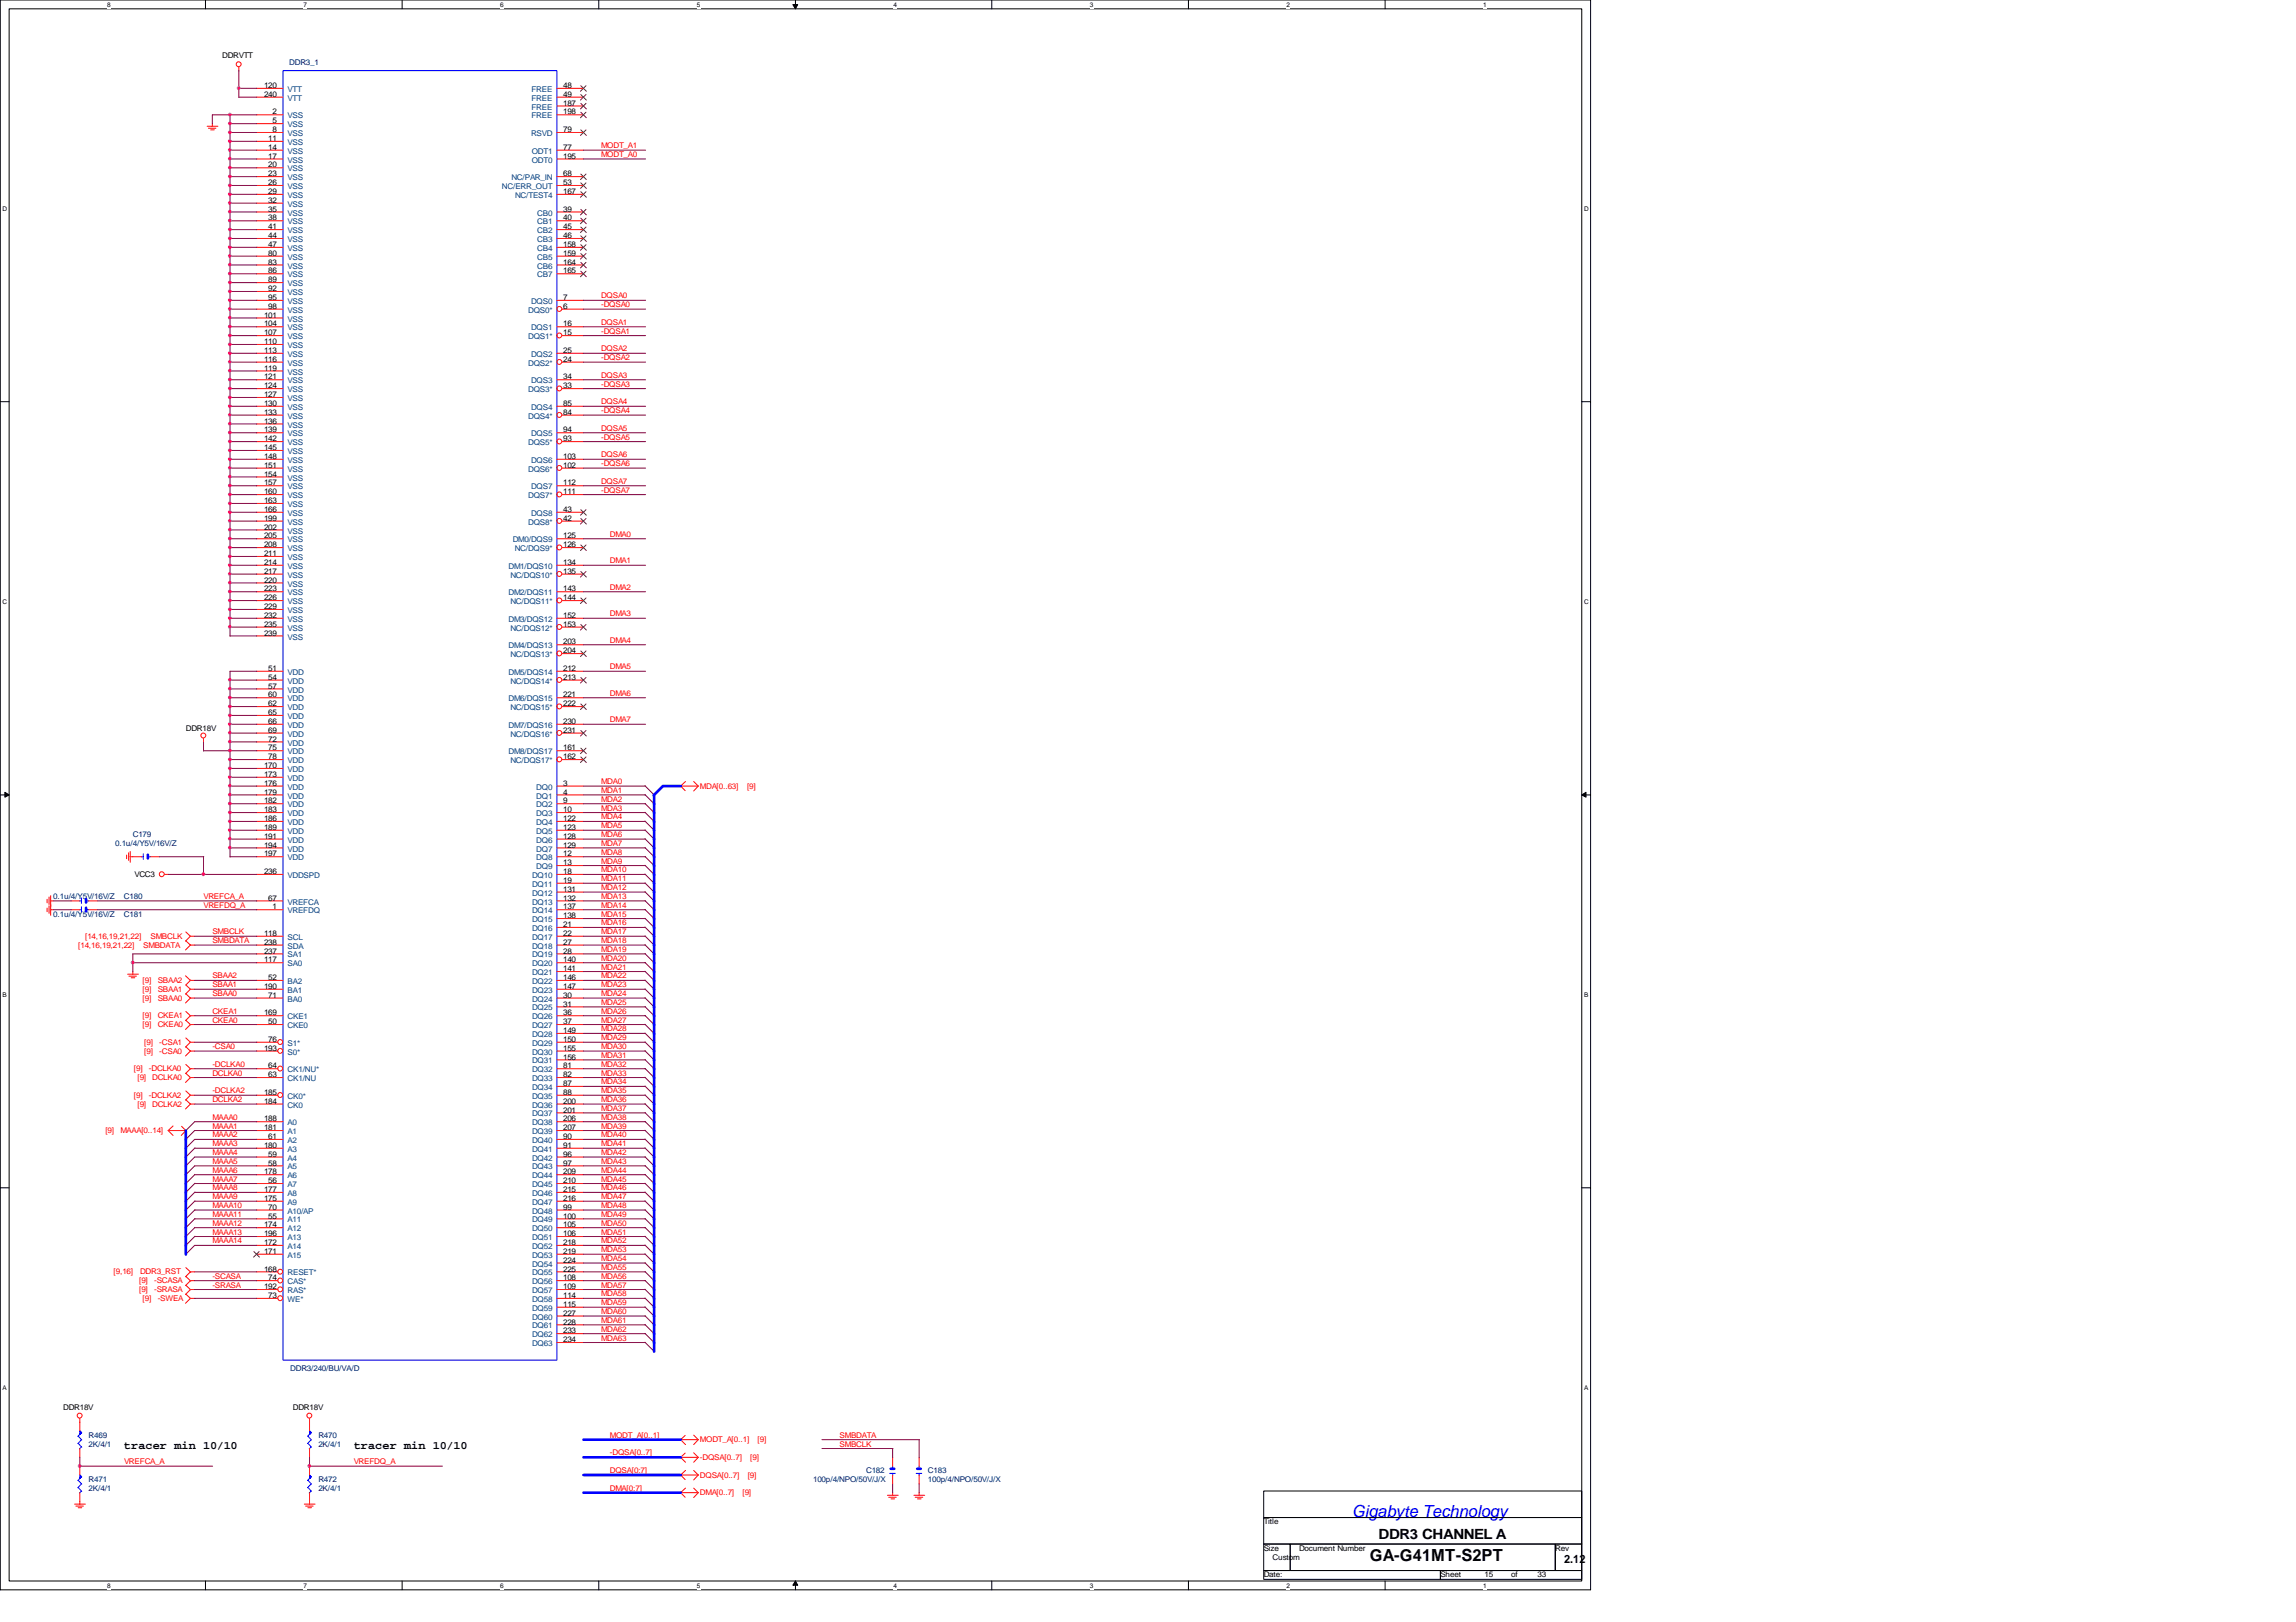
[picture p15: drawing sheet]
<svg xmlns="http://www.w3.org/2000/svg" width="297mm" height="210mm" viewBox="0 0 297 210" stroke-linecap="round" stroke-linejoin="round" font-family="sans-serif">
<defs><g id="words">
<text font-size="2.2" fill="#00f" x="174.9" y="196.3">Gigabyte Technology</text>
<text font-size="2.2" x="177.2" y="202.1">GA-G41MT-S2PT</text>
<text font-size="1.8" x="178.3" y="199.2">DDR3 CHANNEL A</text>
<g font-size="1.5">
<text x="16" y="187.5">tracer min 10/10</text>
<text x="45.8" y="187.5">tracer min 10/10</text>
<text x="202.4" y="202.3">2.12</text>
</g>
<g font-size="1">
<text x="28.7" y="7.5">DDRVTT</text>
<text x="34.2" y="11.4">120</text>
<text x="72.9" y="11.4">48</text>
<text x="34.2" y="12.5">240</text>
<text x="35.3" y="14.8">2</text>
<text x="35.3" y="16">5</text>
<text x="35.3" y="17.1">8</text>
<text x="72.9" y="14.8">198</text>
<text x="72.9" y="13.7">187</text>
<text x="72.9" y="12.5">49</text>
<text x="72.9" y="17.1">79</text>
<text x="34.7" y="18.2">11</text>
<text x="34.7" y="19.4">14</text>
<text x="34.7" y="20.5">17</text>
<text x="34.7" y="21.7">20</text>
<text x="34.7" y="22.8">23</text>
<text x="34.7" y="24">26</text>
<text x="72.9" y="20.5">195</text>
<text x="72.9" y="19.4">77</text>
<text x="72.9" y="22.8">68</text>
<text x="72.9" y="24">53</text>
<text x="34.7" y="25.1">29</text>
<text x="34.7" y="26.2">32</text>
<text x="34.7" y="27.4">35</text>
<text x="34.7" y="28.5">38</text>
<text x="34.7" y="29.7">41</text>
<text x="72.9" y="25.1">167</text>
<text x="72.9" y="27.4">39</text>
<text x="72.9" y="28.5">40</text>
<text x="72.9" y="29.7">45</text>
<text x="34.7" y="30.8">44</text>
<text x="34.7" y="32">47</text>
<text x="34.7" y="33.1">80</text>
<text x="34.7" y="34.2">83</text>
<text x="34.7" y="35.4">86</text>
<text x="72.9" y="30.8">46</text>
<text x="72.9" y="32">158</text>
<text x="72.9" y="33.1">159</text>
<text x="72.9" y="34.2">164</text>
<text x="72.9" y="35.4">165</text>
<text x="34.2" y="41.1">101</text>
<text x="34.7" y="36.5">89</text>
<text x="34.7" y="37.7">92</text>
<text x="34.7" y="38.8">95</text>
<text x="34.7" y="40">98</text>
<text x="72.9" y="38.8">7</text>
<text x="72.9" y="40">6</text>
<text x="34.2" y="42.2">104</text>
<text x="34.2" y="48">119</text>
<text x="34.2" y="46.8">116</text>
<text x="34.2" y="45.7">113</text>
<text x="34.2" y="44.5">110</text>
<text x="34.2" y="43.4">107</text>
<text x="72.9" y="42.2">16</text>
<text x="72.9" y="45.7">25</text>
<text x="72.9" y="43.4">15</text>
<text x="72.9" y="46.8">24</text>
<text x="34.2" y="51.4">127</text>
<text x="34.2" y="50.2">124</text>
<text x="34.2" y="49.1">121</text>
<text x="34.2" y="52.5">130</text>
<text x="34.2" y="53.7">133</text>
<text x="72.9" y="49.1">34</text>
<text x="72.9" y="52.5">85</text>
<text x="72.9" y="50.2">33</text>
<text x="72.9" y="53.7">84</text>
<text x="34.2" y="54.8">136</text>
<text x="34.2" y="56">139</text>
<text x="34.2" y="57.1">142</text>
<text x="34.2" y="58.3">145</text>
<text x="34.2" y="59.4">148</text>
<text x="72.9" y="56">94</text>
<text x="72.9" y="59.4">103</text>
<text x="72.9" y="57.1">93</text>
<text x="34.2" y="60.5">151</text>
<text x="34.2" y="61.7">154</text>
<text x="34.2" y="62.8">157</text>
<text x="34.2" y="64">160</text>
<text x="34.2" y="65.1">163</text>
<text x="72.9" y="62.8">112</text>
<text x="72.9" y="60.5">102</text>
<text x="72.9" y="64">111</text>
<text x="34.2" y="66.3">166</text>
<text x="34.2" y="67.4">199</text>
<text x="34.2" y="68.5">202</text>
<text x="34.2" y="69.7">205</text>
<text x="34.2" y="72">211</text>
<text x="34.2" y="70.8">208</text>
<text x="72.9" y="66.3">43</text>
<text x="72.9" y="67.4">42</text>
<text x="72.9" y="69.7">125</text>
<text x="72.9" y="70.8">126</text>
<text x="34.2" y="73.1">214</text>
<text x="34.2" y="74.3">217</text>
<text x="34.2" y="75.4">220</text>
<text x="34.2" y="76.5">223</text>
<text x="34.2" y="77.7">226</text>
<text x="72.9" y="73.1">134</text>
<text x="72.9" y="76.5">143</text>
<text x="72.9" y="74.3">135</text>
<text x="72.9" y="77.7">144</text>
<text x="34.2" y="78.8">229</text>
<text x="34.2" y="80">232</text>
<text x="34.2" y="81.1">235</text>
<text x="34.2" y="82.3">239</text>
<text x="72.9" y="80">152</text>
<text x="72.9" y="83.4">203</text>
<text x="72.9" y="81.1">153</text>
<text x="34.7" y="86.8">51</text>
<text x="34.7" y="88">54</text>
<text x="34.7" y="89.1">57</text>
<text x="72.9" y="86.8">212</text>
<text x="72.9" y="84.5">204</text>
<text x="72.9" y="88">213</text>
<text x="24" y="94.6">DDR18V</text>
<text x="34.7" y="90.3">60</text>
<text x="34.7" y="91.4">62</text>
<text x="34.7" y="92.5">65</text>
<text x="34.7" y="93.7">66</text>
<text x="34.7" y="94.8">69</text>
<text x="34.7" y="96">72</text>
<text x="72.9" y="90.3">221</text>
<text x="72.9" y="93.7">230</text>
<text x="72.9" y="91.4">222</text>
<text x="72.9" y="94.8">231</text>
<text x="34.2" y="99.4">170</text>
<text x="34.2" y="100.5">173</text>
<text x="34.2" y="101.7">176</text>
<text x="34.7" y="97.1">75</text>
<text x="34.7" y="98.3">78</text>
<text x="72.9" y="97.1">161</text>
<text x="72.9" y="98.3">162</text>
<text x="72.9" y="101.7">3</text>
<text x="34.2" y="102.8">179</text>
<text x="34.2" y="104">182</text>
<text x="34.2" y="105.1">183</text>
<text x="34.2" y="106.3">186</text>
<text x="34.2" y="107.4">189</text>
<text x="72.9" y="102.8">4</text>
<text x="72.9" y="104">9</text>
<text x="72.9" y="105.1">10</text>
<text x="72.9" y="106.3">122</text>
<text x="72.9" y="107.4">123</text>
<text x="17.4" y="113.5">VCC3</text>
<text x="34.2" y="108.5">191</text>
<text x="34.2" y="109.7">194</text>
<text x="34.2" y="110.8">197</text>
<text x="34.2" y="113.1">236</text>
<text x="72.9" y="108.5">128</text>
<text x="72.9" y="109.7">129</text>
<text x="72.9" y="110.8">12</text>
<text x="72.9" y="112">13</text>
<text x="72.9" y="113.1">18</text>
<text x="34.7" y="116.5">67</text>
<text x="35.3" y="117.7">1</text>
<text x="72.9" y="114.3">19</text>
<text x="72.9" y="115.4">131</text>
<text x="72.9" y="116.5">132</text>
<text x="72.9" y="117.7">137</text>
<text x="72.9" y="118.8">138</text>
<text x="72.9" y="120">21</text>
<text x="34.2" y="121.1">118</text>
<text x="34.2" y="122.3">238</text>
<text x="34.2" y="123.4">237</text>
<text x="34.2" y="124.5">117</text>
<text x="72.9" y="121.1">22</text>
<text x="72.9" y="122.3">27</text>
<text x="72.9" y="123.4">28</text>
<text x="72.9" y="124.5">140</text>
<text x="72.9" y="125.7">141</text>
<text x="34.2" y="128">190</text>
<text x="34.2" y="131.4">169</text>
<text x="34.7" y="126.8">52</text>
<text x="34.7" y="129.1">71</text>
<text x="72.9" y="126.8">146</text>
<text x="72.9" y="128">147</text>
<text x="72.9" y="129.1">30</text>
<text x="72.9" y="130.3">31</text>
<text x="72.9" y="131.4">36</text>
<text x="34.2" y="136">193</text>
<text x="34.7" y="132.5">50</text>
<text x="34.7" y="134.8">76</text>
<text x="72.9" y="132.5">37</text>
<text x="72.9" y="133.7">149</text>
<text x="72.9" y="134.8">150</text>
<text x="72.9" y="136">155</text>
<text x="72.9" y="137.1">156</text>
<text x="34.2" y="142.8">184</text>
<text x="34.2" y="141.7">185</text>
<text x="34.7" y="139.4">63</text>
<text x="34.7" y="138.3">64</text>
<text x="72.9" y="138.3">81</text>
<text x="72.9" y="139.4">82</text>
<text x="72.9" y="140.5">87</text>
<text x="72.9" y="141.7">88</text>
<text x="72.9" y="142.8">200</text>
<text x="72.9" y="144">201</text>
<text x="34.2" y="145.1">188</text>
<text x="34.2" y="146.3">181</text>
<text x="34.2" y="148.5">180</text>
<text x="34.7" y="147.4">61</text>
<text x="34.7" y="149.7">59</text>
<text x="72.9" y="145.1">206</text>
<text x="72.9" y="146.3">207</text>
<text x="72.9" y="147.4">90</text>
<text x="72.9" y="148.5">91</text>
<text x="72.9" y="149.7">96</text>
<text x="34.2" y="152">178</text>
<text x="34.2" y="154.3">177</text>
<text x="34.2" y="155.4">175</text>
<text x="34.7" y="150.8">58</text>
<text x="34.7" y="153.1">56</text>
<text x="72.9" y="150.8">97</text>
<text x="72.9" y="152">209</text>
<text x="72.9" y="153.1">210</text>
<text x="72.9" y="154.3">215</text>
<text x="72.9" y="155.4">216</text>
<text x="34.2" y="158.8">174</text>
<text x="34.2" y="160">196</text>
<text x="34.2" y="161.1">172</text>
<text x="34.7" y="156.5">70</text>
<text x="34.7" y="157.7">55</text>
<text x="72.9" y="156.5">99</text>
<text x="72.9" y="157.7">100</text>
<text x="72.9" y="158.8">105</text>
<text x="72.9" y="160">106</text>
<text x="72.9" y="161.1">218</text>
<text x="34.2" y="162.3">171</text>
<text x="34.2" y="164.5">168</text>
<text x="34.2" y="166.8">192</text>
<text x="34.7" y="165.7">74</text>
<text x="34.7" y="168">73</text>
<text x="72.9" y="162.3">219</text>
<text x="72.9" y="163.4">224</text>
<text x="72.9" y="164.5">225</text>
<text x="72.9" y="165.7">108</text>
<text x="72.9" y="166.8">109</text>
<text x="72.9" y="168">114</text>
<text x="72.9" y="169.1">115</text>
<text x="72.9" y="170.3">227</text>
<text x="72.9" y="171.4">228</text>
<text x="72.9" y="172.6">233</text>
<text x="72.9" y="173.7">234</text>
<text x="8.2" y="182.4">DDR18V</text>
<text x="37.9" y="182.4">DDR18V</text>
<text x="163.5" y="197.3">Title</text>
<text x="163.5" y="200.7">Size</text>
<text x="164.6" y="201.8">Custom</text>
<text x="168.1" y="200.7">Document Number</text>
<text x="201.2" y="200.7">Rev</text>
<text x="163.5" y="204.1">Date:</text>
<text x="186.3" y="204.1">Sheet</text>
<text x="192.1" y="204.1">15</text>
<text x="195.5" y="204.1">of</text>
<text x="198.9" y="204.1">33</text>
</g>
<g font-size="1" fill="#004080">
<text x="37.2" y="11.9">VTT</text>
<text x="68.7" y="11.9">FREE</text>
<text x="37.2" y="13">VTT</text>
<text x="37.2" y="15.3">VSS</text>
<text x="37.2" y="16.5">VSS</text>
<text x="37.2" y="17.6">VSS</text>
<text x="68.7" y="17.6">RSVD</text>
<text x="68.7" y="15.3">FREE</text>
<text x="68.7" y="14.2">FREE</text>
<text x="68.7" y="13">FREE</text>
<text x="37.2" y="18.8">VSS</text>
<text x="37.2" y="19.9">VSS</text>
<text x="37.2" y="21">VSS</text>
<text x="37.2" y="22.2">VSS</text>
<text x="37.2" y="23.3">VSS</text>
<text x="66.2" y="23.3">NC/PAR_IN</text>
<text x="68.8" y="21">ODT0</text>
<text x="68.8" y="19.9">ODT1</text>
<text x="37.2" y="24.5">VSS</text>
<text x="37.2" y="25.6">VSS</text>
<text x="37.2" y="26.8">VSS</text>
<text x="37.2" y="27.9">VSS</text>
<text x="37.2" y="29">VSS</text>
<text x="64.9" y="24.5">NC/ERR_OUT</text>
<text x="66.6" y="25.6">NC/TEST4</text>
<text x="69.5" y="27.9">CB0</text>
<text x="69.5" y="29">CB1</text>
<text x="37.2" y="30.2">VSS</text>
<text x="37.2" y="31.3">VSS</text>
<text x="37.2" y="32.5">VSS</text>
<text x="37.2" y="33.6">VSS</text>
<text x="37.2" y="34.8">VSS</text>
<text x="37.2" y="35.9">VSS</text>
<text x="69.5" y="30.2">CB2</text>
<text x="69.5" y="31.3">CB3</text>
<text x="69.5" y="32.5">CB4</text>
<text x="69.5" y="33.6">CB5</text>
<text x="69.5" y="34.8">CB6</text>
<text x="69.5" y="35.9">CB7</text>
<text x="37.2" y="37">VSS</text>
<text x="37.2" y="38.2">VSS</text>
<text x="37.2" y="39.3">VSS</text>
<text x="37.2" y="40.5">VSS</text>
<text x="37.2" y="41.6">VSS</text>
<text x="68.3" y="40.5">DQS0*</text>
<text x="68.7" y="39.3">DQS0</text>
<text x="37.2" y="42.8">VSS</text>
<text x="37.2" y="47.3">VSS</text>
<text x="37.2" y="46.2">VSS</text>
<text x="37.2" y="45">VSS</text>
<text x="37.2" y="43.9">VSS</text>
<text x="68.3" y="43.9">DQS1*</text>
<text x="68.3" y="47.3">DQS2*</text>
<text x="68.7" y="42.8">DQS1</text>
<text x="68.7" y="46.2">DQS2</text>
<text x="37.2" y="51.9">VSS</text>
<text x="37.2" y="50.8">VSS</text>
<text x="37.2" y="49.6">VSS</text>
<text x="37.2" y="48.5">VSS</text>
<text x="37.2" y="53">VSS</text>
<text x="68.3" y="50.8">DQS3*</text>
<text x="68.7" y="49.6">DQS3</text>
<text x="68.7" y="53">DQS4</text>
<text x="37.2" y="54.2">VSS</text>
<text x="37.2" y="55.3">VSS</text>
<text x="37.2" y="56.5">VSS</text>
<text x="37.2" y="57.6">VSS</text>
<text x="37.2" y="58.8">VSS</text>
<text x="37.2" y="59.9">VSS</text>
<text x="68.3" y="54.2">DQS4*</text>
<text x="68.3" y="57.6">DQS5*</text>
<text x="68.7" y="56.5">DQS5</text>
<text x="68.7" y="59.9">DQS6</text>
<text x="37.2" y="61">VSS</text>
<text x="37.2" y="62.2">VSS</text>
<text x="37.2" y="63.3">VSS</text>
<text x="37.2" y="64.5">VSS</text>
<text x="37.2" y="65.6">VSS</text>
<text x="68.3" y="61">DQS6*</text>
<text x="68.3" y="64.5">DQS7*</text>
<text x="68.7" y="63.3">DQS7</text>
<text x="37.2" y="66.8">VSS</text>
<text x="37.2" y="67.9">VSS</text>
<text x="37.2" y="69">VSS</text>
<text x="37.2" y="70.2">VSS</text>
<text x="37.2" y="71.3">VSS</text>
<text x="66.3" y="70.2">DM0/DQS9</text>
<text x="66.6" y="71.3">NC/DQS9*</text>
<text x="68.3" y="67.9">DQS8*</text>
<text x="68.7" y="66.8">DQS8</text>
<text x="37.2" y="72.5">VSS</text>
<text x="37.2" y="73.6">VSS</text>
<text x="37.2" y="74.8">VSS</text>
<text x="37.2" y="75.9">VSS</text>
<text x="37.2" y="77">VSS</text>
<text x="65.8" y="73.6">DM1/DQS10</text>
<text x="65.8" y="77">DM2/DQS11</text>
<text x="66" y="74.8">NC/DQS10*</text>
<text x="37.2" y="78.2">VSS</text>
<text x="37.2" y="79.3">VSS</text>
<text x="37.2" y="80.5">VSS</text>
<text x="37.2" y="81.6">VSS</text>
<text x="37.2" y="82.8">VSS</text>
<text x="65.8" y="80.5">DM3/DQS12</text>
<text x="65.8" y="83.9">DM4/DQS13</text>
<text x="66" y="78.2">NC/DQS11*</text>
<text x="66" y="81.6">NC/DQS12*</text>
<text x="37.2" y="87.3">VDD</text>
<text x="37.2" y="88.5">VDD</text>
<text x="37.2" y="89.6">VDD</text>
<text x="65.8" y="87.3">DM5/DQS14</text>
<text x="66" y="85">NC/DQS13*</text>
<text x="66" y="88.5">NC/DQS14*</text>
<text x="37.2" y="90.8">VDD</text>
<text x="37.2" y="91.9">VDD</text>
<text x="37.2" y="93">VDD</text>
<text x="37.2" y="94.2">VDD</text>
<text x="37.2" y="95.3">VDD</text>
<text x="65.8" y="90.8">DM6/DQS15</text>
<text x="65.8" y="94.2">DM7/DQS16</text>
<text x="66" y="91.9">NC/DQS15*</text>
<text x="66" y="95.3">NC/DQS16*</text>
<text x="37.2" y="96.5">VDD</text>
<text x="37.2" y="97.6">VDD</text>
<text x="37.2" y="98.8">VDD</text>
<text x="37.2" y="99.9">VDD</text>
<text x="37.2" y="101">VDD</text>
<text x="65.8" y="97.6">DM8/DQS17</text>
<text x="66" y="98.8">NC/DQS17*</text>
<text x="37.2" y="102.2">VDD</text>
<text x="37.2" y="103.3">VDD</text>
<text x="37.2" y="104.5">VDD</text>
<text x="37.2" y="105.6">VDD</text>
<text x="37.2" y="106.8">VDD</text>
<text x="37.2" y="107.9">VDD</text>
<text x="69.4" y="102.2">DQ0</text>
<text x="69.4" y="103.3">DQ1</text>
<text x="69.4" y="104.5">DQ2</text>
<text x="69.4" y="105.6">DQ3</text>
<text x="69.4" y="106.8">DQ4</text>
<text x="69.4" y="107.9">DQ5</text>
<text x="37.2" y="109.1">VDD</text>
<text x="37.2" y="110.2">VDD</text>
<text x="37.2" y="111.3">VDD</text>
<text x="37.2" y="113.6">VDDSPD</text>
<text x="68.8" y="113.6">DQ10</text>
<text x="69.4" y="109.1">DQ6</text>
<text x="69.4" y="110.2">DQ7</text>
<text x="69.4" y="111.3">DQ8</text>
<text x="69.4" y="112.5">DQ9</text>
<text x="37.2" y="118.2">VREFDQ</text>
<text x="37.2" y="117.1">VREFCA</text>
<text x="68.8" y="114.8">DQ11</text>
<text x="68.8" y="115.9">DQ12</text>
<text x="68.8" y="117.1">DQ13</text>
<text x="68.8" y="118.2">DQ14</text>
<text x="68.8" y="119.3">DQ15</text>
<text x="37.2" y="121.6">SCL</text>
<text x="37.2" y="122.8">SDA</text>
<text x="37.2" y="123.9">SA1</text>
<text x="37.2" y="125.1">SA0</text>
<text x="68.8" y="120.5">DQ16</text>
<text x="68.8" y="121.6">DQ17</text>
<text x="68.8" y="122.8">DQ18</text>
<text x="68.8" y="123.9">DQ19</text>
<text x="68.8" y="125.1">DQ20</text>
<text x="37.2" y="127.3">BA2</text>
<text x="37.2" y="128.5">BA1</text>
<text x="37.2" y="129.6">BA0</text>
<text x="37.2" y="131.9">CKE1</text>
<text x="68.8" y="126.2">DQ21</text>
<text x="68.8" y="127.3">DQ22</text>
<text x="68.8" y="128.5">DQ23</text>
<text x="68.8" y="129.6">DQ24</text>
<text x="68.8" y="130.8">DQ25</text>
<text x="68.8" y="131.9">DQ26</text>
<text x="37.2" y="133.1">CKE0</text>
<text x="37.2" y="136.5">S0*</text>
<text x="37.2" y="135.3">S1*</text>
<text x="68.8" y="133.1">DQ27</text>
<text x="68.8" y="134.2">DQ28</text>
<text x="68.8" y="135.3">DQ29</text>
<text x="68.8" y="136.5">DQ30</text>
<text x="68.8" y="137.6">DQ31</text>
<text x="37.2" y="139.9">CK1/NU</text>
<text x="37.2" y="138.8">CK1/NU*</text>
<text x="37.2" y="143.3">CK0</text>
<text x="37.2" y="142.2">CK0*</text>
<text x="68.8" y="138.8">DQ32</text>
<text x="68.8" y="139.9">DQ33</text>
<text x="68.8" y="141.1">DQ34</text>
<text x="68.8" y="142.2">DQ35</text>
<text x="68.8" y="143.3">DQ36</text>
<text x="37.2" y="145.6">A0</text>
<text x="37.2" y="146.8">A1</text>
<text x="37.2" y="147.9">A2</text>
<text x="37.2" y="149.1">A3</text>
<text x="68.8" y="144.5">DQ37</text>
<text x="68.8" y="145.6">DQ38</text>
<text x="68.8" y="146.8">DQ39</text>
<text x="68.8" y="147.9">DQ40</text>
<text x="68.8" y="149.1">DQ41</text>
<text x="37.2" y="150.2">A4</text>
<text x="37.2" y="151.3">A5</text>
<text x="37.2" y="152.5">A6</text>
<text x="37.2" y="153.6">A7</text>
<text x="37.2" y="154.8">A8</text>
<text x="37.2" y="155.9">A9</text>
<text x="68.8" y="150.2">DQ42</text>
<text x="68.8" y="151.3">DQ43</text>
<text x="68.8" y="152.5">DQ44</text>
<text x="68.8" y="153.6">DQ45</text>
<text x="68.8" y="154.8">DQ46</text>
<text x="68.8" y="155.9">DQ47</text>
<text x="37.2" y="157.1">A10/AP</text>
<text x="37.2" y="158.2">A11</text>
<text x="37.2" y="159.3">A12</text>
<text x="37.2" y="160.5">A13</text>
<text x="37.2" y="161.6">A14</text>
<text x="68.8" y="157.1">DQ48</text>
<text x="68.8" y="158.2">DQ49</text>
<text x="68.8" y="159.3">DQ50</text>
<text x="68.8" y="160.5">DQ51</text>
<text x="68.8" y="161.6">DQ52</text>
<text x="37.2" y="162.8">A15</text>
<text x="37.2" y="165.1">RESET*</text>
<text x="37.2" y="166.2">CAS*</text>
<text x="37.2" y="167.3">RAS*</text>
<text x="68.8" y="162.8">DQ53</text>
<text x="68.8" y="163.9">DQ54</text>
<text x="68.8" y="165.1">DQ55</text>
<text x="68.8" y="166.2">DQ56</text>
<text x="68.8" y="167.3">DQ57</text>
<text x="37.2" y="168.5">WE*</text>
<text x="68.8" y="168.5">DQ58</text>
<text x="68.8" y="169.6">DQ59</text>
<text x="68.8" y="170.8">DQ60</text>
<text x="68.8" y="171.9">DQ61</text>
<text x="68.8" y="173.1">DQ62</text>
<text x="68.8" y="174.2">DQ63</text>
</g>
<g font-size="1" fill="#000080">
<text x="37.4" y="8.4">DDR3_1</text>
<text x="14.9" y="109.5">0.1u/4/Y5V/16V/Z</text>
<text x="17.2" y="108.3">C179</text>
<text x="6.9" y="118.6">0.1u/4/Y5V/16V/Z</text>
<text x="6.9" y="116.3">0.1u/4/Y5V/16V/Z</text>
<text x="16" y="118.6">C181</text>
<text x="16" y="116.3">C180</text>
<text x="37.5" y="177.4">DDR3/240/BU/VA/D</text>
<text x="11.5" y="186.1">R469</text>
<text x="11.5" y="187.2">2K/4/1</text>
<text x="11.5" y="191.8">R471</text>
<text x="41.2" y="191.8">R472</text>
<text x="41.2" y="186.1">R470</text>
<text x="41.2" y="187.2">2K/4/1</text>
<text x="105.2" y="191.8">100p/4/NPO/50V/J/X</text>
<text x="112.1" y="190.6">C182</text>
<text x="120.1" y="190.6">C183</text>
<text x="120.1" y="191.8">100p/4/NPO/50V/J/X</text>
<text x="11.5" y="192.9">2K/4/1</text>
<text x="41.2" y="192.9">2K/4/1</text>
</g>
<g font-size="1" fill="#f00">
<text x="77.8" y="20.3">MODT_A0</text>
<text x="77.8" y="19.2">MODT_A1</text>
<text x="77.8" y="38.6">DQSA0</text>
<text x="77.8" y="39.8">-DQSA0</text>
<text x="77.8" y="45.5">DQSA2</text>
<text x="77.8" y="46.6">-DQSA2</text>
<text x="77.8" y="42">DQSA1</text>
<text x="77.8" y="43.2">-DQSA1</text>
<text x="77.8" y="53.5">-DQSA4</text>
<text x="77.8" y="48.9">DQSA3</text>
<text x="77.8" y="52.3">DQSA4</text>
<text x="77.8" y="50">-DQSA3</text>
<text x="77.8" y="59.2">DQSA6</text>
<text x="77.8" y="55.8">DQSA5</text>
<text x="77.8" y="56.9">-DQSA5</text>
<text x="77.8" y="62.6">DQSA7</text>
<text x="77.8" y="60.3">-DQSA6</text>
<text x="77.8" y="63.8">-DQSA7</text>
<text x="78.9" y="69.5">DMA0</text>
<text x="78.9" y="76.3">DMA2</text>
<text x="78.9" y="72.9">DMA1</text>
<text x="78.9" y="79.8">DMA3</text>
<text x="78.9" y="83.2">DMA4</text>
<text x="78.9" y="86.6">DMA5</text>
<text x="78.9" y="90">DMA6</text>
<text x="78.9" y="93.5">DMA7</text>
<text x="77.8" y="101.5">MDA0</text>
<text x="77.8" y="104.9">MDA3</text>
<text x="77.8" y="102.6">MDA1</text>
<text x="77.8" y="103.8">MDA2</text>
<text x="77.8" y="106">MDA4</text>
<text x="77.8" y="107.2">MDA5</text>
<text x="90.5" y="102.1">MDA[0..63]</text>
<text x="96.6" y="102.1">[9]</text>
<text x="77.8" y="109.5">MDA7</text>
<text x="77.8" y="110.6">MDA8</text>
<text x="77.8" y="112.9">MDA10</text>
<text x="77.8" y="111.8">MDA9</text>
<text x="77.8" y="108.3">MDA6</text>
<text x="26.3" y="116.3">VREFCA_A</text>
<text x="26.3" y="117.5">VREFDQ_A</text>
<text x="77.8" y="115.2">MDA12</text>
<text x="77.8" y="117.5">MDA14</text>
<text x="77.8" y="119.8">MDA16</text>
<text x="77.8" y="118.6">MDA15</text>
<text x="77.8" y="116.3">MDA13</text>
<text x="77.8" y="114">MDA11</text>
<text x="10.1" y="122.6">[14,16,19,21,22]</text>
<text x="11" y="121.5">[14,16,19,21,22]</text>
<text x="18.5" y="122.6">SMBDATA</text>
<text x="19.5" y="121.5">SMBCLK</text>
<text x="27.5" y="120.9">SMBCLK</text>
<text x="27.5" y="122">SMBDATA</text>
<text x="77.8" y="120.9">MDA17</text>
<text x="77.8" y="125.5">MDA21</text>
<text x="77.8" y="122">MDA18</text>
<text x="77.8" y="123.2">MDA19</text>
<text x="77.8" y="124.3">MDA20</text>
<text x="18.5" y="128.4">[9]</text>
<text x="18.5" y="129.5">[9]</text>
<text x="18.5" y="131.8">[9]</text>
<text x="18.5" y="127.2">[9]</text>
<text x="20.4" y="128.4">SBAA1</text>
<text x="20.4" y="129.5">SBAA0</text>
<text x="20.4" y="131.8">CKEA1</text>
<text x="20.4" y="127.2">SBAA2</text>
<text x="27.5" y="131.2">CKEA1</text>
<text x="27.5" y="126.6">SBAA2</text>
<text x="27.5" y="128.9">SBAA0</text>
<text x="27.5" y="127.8">SBAA1</text>
<text x="77.8" y="128.9">MDA24</text>
<text x="77.8" y="130">MDA25</text>
<text x="77.8" y="126.6">MDA22</text>
<text x="77.8" y="127.8">MDA23</text>
<text x="77.8" y="131.2">MDA26</text>
<text x="18.5" y="132.9">[9]</text>
<text x="18.7" y="135.2">[9]</text>
<text x="18.7" y="136.4">[9]</text>
<text x="20.4" y="132.9">CKEA0</text>
<text x="20.6" y="135.2">-CSA1</text>
<text x="20.6" y="136.4">-CSA0</text>
<text x="27.5" y="135.8">-CSA0</text>
<text x="27.5" y="132.3">CKEA0</text>
<text x="77.8" y="134.6">MDA29</text>
<text x="77.8" y="136.9">MDA31</text>
<text x="77.8" y="135.8">MDA30</text>
<text x="77.8" y="133.5">MDA28</text>
<text x="77.8" y="132.3">MDA27</text>
<text x="17.3" y="142.1">[9]</text>
<text x="17.3" y="138.6">[9]</text>
<text x="17.8" y="139.8">[9]</text>
<text x="17.8" y="143.2">[9]</text>
<text x="19.3" y="142.1">-DCLKA2</text>
<text x="19.3" y="138.6">-DCLKA0</text>
<text x="19.7" y="139.8">DCLKA0</text>
<text x="19.7" y="143.2">DCLKA2</text>
<text x="27.5" y="141.5">-DCLKA2</text>
<text x="27.5" y="142.6">DCLKA2</text>
<text x="27.5" y="139.2">DCLKA0</text>
<text x="27.5" y="138">-DCLKA0</text>
<text x="77.8" y="141.5">MDA35</text>
<text x="77.8" y="142.6">MDA36</text>
<text x="77.8" y="139.2">MDA33</text>
<text x="77.8" y="138">MDA32</text>
<text x="77.8" y="143.8">MDA37</text>
<text x="77.8" y="140.3">MDA34</text>
<text x="13.6" y="146.6">[9]</text>
<text x="15.6" y="146.6">MAAA[0..14]</text>
<text x="27.5" y="146">MAAA1</text>
<text x="27.5" y="144.9">MAAA0</text>
<text x="27.5" y="148.3">MAAA3</text>
<text x="27.5" y="149.5">MAAA4</text>
<text x="27.5" y="147.2">MAAA2</text>
<text x="77.8" y="149.5">MDA42</text>
<text x="77.8" y="144.9">MDA38</text>
<text x="77.8" y="147.2">MDA40</text>
<text x="77.8" y="148.3">MDA41</text>
<text x="77.8" y="146">MDA39</text>
<text x="27.5" y="155.2">MAAA9</text>
<text x="27.5" y="152.9">MAAA7</text>
<text x="27.5" y="154.1">MAAA8</text>
<text x="27.5" y="150.6">MAAA5</text>
<text x="27.5" y="151.8">MAAA6</text>
<text x="77.8" y="151.8">MDA44</text>
<text x="77.8" y="150.6">MDA43</text>
<text x="77.8" y="155.2">MDA47</text>
<text x="77.8" y="152.9">MDA45</text>
<text x="77.8" y="154.1">MDA46</text>
<text x="27.5" y="157.5">MAAA11</text>
<text x="27.5" y="158.6">MAAA12</text>
<text x="27.5" y="156.3">MAAA10</text>
<text x="27.5" y="159.8">MAAA13</text>
<text x="27.5" y="160.9">MAAA14</text>
<text x="77.8" y="157.5">MDA49</text>
<text x="77.8" y="160.9">MDA52</text>
<text x="77.8" y="159.8">MDA51</text>
<text x="77.8" y="158.6">MDA50</text>
<text x="77.8" y="156.3">MDA48</text>
<text x="14.7" y="164.9">[9,16]</text>
<text x="18" y="167.2">[9]</text>
<text x="18" y="166.1">[9]</text>
<text x="18.1" y="164.9">DDR3_RST</text>
<text x="19.9" y="167.2">-SRASA</text>
<text x="19.9" y="166.1">-SCASA</text>
<text x="27.5" y="166.6">-SRASA</text>
<text x="27.5" y="165.5">-SCASA</text>
<text x="77.8" y="163.2">MDA54</text>
<text x="77.8" y="167.8">MDA58</text>
<text x="77.8" y="166.6">MDA57</text>
<text x="77.8" y="164.3">MDA55</text>
<text x="77.8" y="165.5">MDA56</text>
<text x="77.8" y="162.1">MDA53</text>
<text x="18.5" y="168.4">[9]</text>
<text x="20.4" y="168.4">-SWEA</text>
<text x="77.8" y="171.2">MDA61</text>
<text x="77.8" y="170.1">MDA60</text>
<text x="77.8" y="172.3">MDA62</text>
<text x="77.8" y="168.9">MDA59</text>
<text x="77.8" y="173.5">MDA63</text>
<text x="16" y="189.5">VREFCA_A</text>
<text x="45.8" y="189.5">VREFDQ_A</text>
<text x="78.9" y="190.6">DQSA[0:7]</text>
<text x="78.9" y="186.1">MODT_A[0..1]</text>
<text x="78.9" y="188.3">-DQSA[0..7]</text>
<text x="90.5" y="188.9">-DQSA[0..7]</text>
<text x="90.5" y="191.2">DQSA[0..7]</text>
<text x="90.5" y="186.6">MODT_A[0..1]</text>
<text x="96.7" y="191.2">[9]</text>
<text x="97.1" y="188.9">[9]</text>
<text x="98" y="186.6">[9]</text>
<text x="108.6" y="187.2">SMBCLK</text>
<text x="108.6" y="186.1">SMBDATA</text>
<text x="78.9" y="192.9">DMA[0:7]</text>
<text x="90.5" y="193.5">DMA[0..7]</text>
<text x="96.1" y="193.5">[9]</text>
</g>
<g font-size=".8">
<text x="13.9" y=".9">8</text>
<text x="39.3" y=".9">7</text>
<text x="64.7" y=".9">6</text>
<text x="90.2" y=".9">5</text>
<text x="115.6" y=".9">4</text>
<text x="141" y=".9">3</text>
<text x="166.5" y=".9">2</text>
<text x="191.9" y=".9">1</text>
<text x=".3" y="27.3">D</text>
<text x="204.9" y="27.3">D</text>
<text x=".3" y="78.1">C</text>
<text x="204.9" y="78.1">C</text>
<text x=".3" y="129">B</text>
<text x="204.9" y="129">B</text>
<text x=".3" y="179.9">A</text>
<text x="204.9" y="179.9">A</text>
<text x="13.9" y="205.5">8</text>
<text x="39.3" y="205.5">7</text>
<text x="64.7" y="205.5">6</text>
<text x="90.2" y="205.5">5</text>
<text x="115.6" y="205.5">4</text>
<text x="141" y="205.5">3</text>
<text x="166.5" y="205.5">2</text>
<text x="191.9" y="205.5">1</text>
</g>
</g></defs>
<path d="M0 0h205.8v205.7h-205.8zM1.2 1.1h203.4v203.5h-203.4z" fill="none" stroke="#000" stroke-width=".13"/>
<g fill="#fff">
<path d="M13.9 .1h.4v1h-.4z"/>
<path d="M13.9 204.7h.4v1h-.4z"/>
</g>
<path d="M26.6 0v1.1M26.6 204.6v1.1" fill="none" stroke="#000" stroke-width=".13"/>
<g fill="#fff">
<path d="M39.3 .1h.4v1h-.4z"/>
<path d="M39.3 204.7h.4v1h-.4z"/>
</g>
<path d="M52 0v1.1M52 204.6v1.1" fill="none" stroke="#000" stroke-width=".13"/>
<g fill="#fff">
<path d="M64.7 .1h.5v1h-.5z"/>
<path d="M64.7 204.7h.5v1h-.5z"/>
</g>
<path d="M77.5 0v1.1M77.5 204.6v1.1" fill="none" stroke="#000" stroke-width=".13"/>
<g fill="#fff">
<path d="M90.2 .1h.4v1h-.4z"/>
<path d="M90.2 204.7h.4v1h-.4z"/>
</g>
<path d="M102.6 .6h.6l-.3 .5zM102.9 0v1.1M102.9 204.6l.3 .5h-.6zM102.9 204.6v1.1" fill="none" stroke="#000" stroke-width=".13"/>
<path d="M102.6 .6h.6l-.3 .5zM102.9 204.6l.3 .5h-.6z" fill="#000"/>
<g fill="#fff">
<path d="M115.6 .1h.5v1h-.5z"/>
<path d="M115.6 204.7h.5v1h-.5z"/>
</g>
<path d="M128.3 0v1.1M128.3 204.6v1.1" fill="none" stroke="#000" stroke-width=".13"/>
<g fill="#fff">
<path d="M141 .1h.5v1h-.5z"/>
<path d="M141 204.7h.5v1h-.5z"/>
</g>
<path d="M153.8 0v1.1M153.8 204.6v1.1" fill="none" stroke="#000" stroke-width=".13"/>
<g fill="#fff">
<path d="M166.5 .1h.4v1h-.4z"/>
<path d="M166.5 204.7h.4v1h-.4z"/>
</g>
<path d="M179.2 0v1.1M179.2 204.6v1.1" fill="none" stroke="#000" stroke-width=".13"/>
<g fill="#fff">
<path d="M191.9 .1h.5v1h-.5z"/>
<path d="M191.9 204.7h.5v1h-.5z"/>
<path d="M.3 26.5h.6v1h-.6z"/>
<path d="M204.9 26.5h.6v1h-.6z"/>
<path d="M.3 77.4h.6v.9h-.6z"/>
<path d="M204.9 77.4h.6v.9h-.6z"/>
</g>
<path d="M0 52h1.2M204.6 52h1.2" fill="none" stroke="#000" stroke-width=".13"/>
<g fill="#fff">
<path d="M.3 128.3h.6v.9h-.6z"/>
<path d="M204.9 128.3h.6v.9h-.6z"/>
</g>
<path d="M0 102.9h1.2M.6 102.5l.6 .4-.6 .3zM204.6 102.9h1.2M204.6 102.9l.6-.4v.7z" fill="none" stroke="#000" stroke-width=".13"/>
<path d="M.6 102.5l.6 .4-.6 .3zM204.6 102.9l.6-.4v.7z" fill="#000"/>
<g fill="#fff">
<path d="M.3 179.1h.6v.9h-.6z"/>
<path d="M204.9 179.1h.6v.9h-.6z"/>
</g>
<path d="M0 153.7h1.2M204.6 153.7h1.2M163.5 193h41.1v3.4h-41.1zM163.5 196.4h41.1v3.4h-41.1zM163.5 199.8h3.4v3.4h-3.4zM166.9 199.8h34.3v3.4h-34.3zM201.2 199.8h3.4v3.4h-3.4zM163.5 203.2h22.8v1.2h-22.8zM186.3 203.2h18.3v1.2h-18.3z" fill="none" stroke="#000" stroke-width=".13"/>
<g fill="none" stroke="#f00" stroke-width=".13">
<path d="M26.8 16.3h1.4M27 16.6h.9M27.3 16.8h.4M27.5 16v.4M30.9 8.7v.5M26.3 95.5v.6M6.1 116.4v.4M6.1 117.5v.5M6.3 116.1v1M6.3 117.2v1M6.5 117.7h.4M6.5 116.6h.4"/>
<path d="M6.6 115.9v2.5M16.4 110.7v.4M16.6 110.4v.9M16.8 110.9h1.5M16.8 110.2v1.4M19.5 110.9h1.1M21.3 113.2h.5M88 101.7l.6 .6M88.7 101.1l-.7 .6h2.3M89.7 101.1l.6 .6M90.3 101.7l-.6 .7M16.5 126.1h1.4"/>
<path d="M16.7 126.3h.9M17 126.5h.4M17.2 125.7v.4M24 126.3l.6 .6M24 132l.7 .6M24 138.9l.7 .6M24 137.8l.7 .5M24 120.6l.7 .6M24 128.6l.7 .6M24 134.3l.7 .6M24 130.9l.7 .6M24 135.5l.7 .6"/>
<path d="M24 121.8l.7 .5M24.6 132.6h.6M24.6 139.4h.6M24.6 138.3h.6M24.6 121.2h.6M24.6 128h.6M24.6 129.2h.6M24.6 134.9h.6M24.6 131.4h.6M24.6 136h.6M24.6 122.3h.6M24.6 126.9h.6"/>
<path d="M24.6 132.6l-.6 .6M24.6 139.4l-.6 .7M24.6 138.3l-.6 .6M24.6 121.2l-.6 .6M24.6 128l-.6 .7M24.6 129.2l-.6 .6M24.6 134.9l-.6 .6M24.6 131.4l-.6 .7M24.6 136l-.6 .7M24.6 122.3l-.6 .6M24.7 126.8l-.7 .7 .7 .6M21.8 146.3h2.2l-.6 .6"/>
<path d="M21.8 146.3l.6 .6M22.4 145.7l-.6 .6M23.5 145.8l.6 .5M24 141.2l.7 .6M24 142.3l.7 .6M24.6 141.7h.6M24.6 142.9h.6M24.6 141.7l-.6 .7M24.6 142.9l-.6 .6M24 164l.7 .6M24 166.3l.7 .6M24 167.5l.7 .6"/>
<path d="M24 165.2l.7 .6M24.6 164.6h.6M24.6 166.9h.6M24.6 168h.6M24.6 165.7h.6M24.6 164.6l-.6 .6M24.6 166.9l-.6 .6M24.6 168l-.6 .7M24.6 165.7l-.6 .7M9.6 194.6h1.4M9.8 194.9h1M10.1 195.1h.5"/>
<path d="M10.3 183.6v.5M10.3 194.3v.4M39.4 194.6h1.4M39.5 194.9h1M39.8 195.1h.5M40 183.6v.5M40 194.3v.4M88 190.8l.6 .7M88 193.1l.6 .7M88.6 188l-.6 .6M88.6 185.8l-.6 .6M88.7 190.3l-.7 .6h2.3"/>
<path d="M88.7 192.6l-.7 .6h2.3M89.7 190.3l.6 .6M89.7 188l.6 .6M89.7 192.6l.6 .6M89.7 185.7l.6 .6M90.3 188.6h-2.3l.7 .6M90.3 188.6l-.6 .6M90.3 186.3h-2.3l.7 .6M90.3 190.9l-.6 .6M90.3 193.2l-.6 .6M90.3 186.3l-.6 .6M114.8 193.5h1.4"/>
<path d="M115 193.8h.9M115.3 194h.4M115.5 193.2v.3M118.2 193.5h1.4M118.4 193.8h1M118.7 194h.5M118.9 193.2v.3"/>
<circle cx="30.9" cy="8.3" r=".32"/>
<circle cx="26.3" cy="95.2" r=".32"/>
<circle cx="20.9" cy="113.1" r=".32"/>
<circle cx="10.3" cy="183.2" r=".32"/>
<circle cx="40" cy="183.2" r=".32"/>
</g>
<path d="M18.3 110.9h.2M18.5 110.5v.7M19.1 110.9h.4M10.1 185.8l.5 .6M10.1 186.8l.5 .5M10.3 185.2l.3 .2M10.5 185.4l-.4 .5M10.5 186.3l-.4 .5M10.5 187.2l-.2 .3" fill="none" stroke="#00f" stroke-width=".13"/>
<path d="M19.1 110.6v.5" fill="none" stroke="#00f" stroke-width=".34"/>
<path d="M10.3 185.2l.2 .2-.2 .2 .2-.2-.2 .2z" fill-rule="evenodd" fill="#00f"/>
<path d="M10.3 117.7h.2M10.5 117.3v.8M11.1 117.7h.4M10.3 185.2l.2 .2-.2 .2 .2-.2-.2 .2zM39.8 191.6l.5 .5M39.8 192.5l.5 .5M40 190.9l.3 .2M40.3 191.1l-.5 .5M40.3 192l-.5 .5M40.3 193l-.3 .2" fill="none" stroke="#00f" stroke-width=".13"/>
<path d="M9.2 117.7h1.1M11.5 117.7h1.1M10.3 184v1.2M10.3 187.5v1.1" fill="none" stroke="#f00" stroke-width=".13"/>
<path d="M11.1 117.5v.4" fill="none" stroke="#00f" stroke-width=".34"/>
<path d="M40 190.9l.3 .2-.3 .2 .3-.2-.3 .2z" fill-rule="evenodd" fill="#00f"/>
<path d="M39.8 185.8l.5 .6M39.8 186.8l.5 .5M40 190.9l.3 .2-.3 .2 .3-.2-.3 .2zM40 185.2l.3 .2M40.3 185.4l-.5 .5M40.3 186.3l-.5 .5M40.3 187.2l-.3 .3" fill="none" stroke="#00f" stroke-width=".13"/>
<path d="M40 189.7v1.2M40 193.2v1.1" fill="none" stroke="#f00" stroke-width=".13"/>
<path d="M40 185.2l.3 .2-.3 .2 .3-.2-.3 .2z" fill-rule="evenodd" fill="#00f"/>
<g fill="none" stroke="#00f" stroke-width=".13">
<path d="M10.3 116.6h.2M10.5 116.2v.7M11.1 116.6h.4M10.1 191.6l.5 .5M10.1 192.5l.5 .5M10.3 190.9l.3 .2M10.5 191.1l-.4 .5M10.5 192l-.4 .5M10.5 193l-.2 .2M40 185.2l.3 .2-.3 .2 .3-.2-.3 .2zM115.1 190.7h.7M115.5 189.7v.4"/>
<path d="M115.5 190.7v.2M118.5 190.7h.7M118.9 189.7v.4M118.9 190.7v.2"/>
</g>
<path d="M9.2 116.6h1.1M11.5 116.6h1.1M40 184v1.2M40 187.5v1.1M115.5 188.6v1.1M115.5 190.9v1.1M118.9 188.6v1.1M118.9 190.9v1.1" fill="none" stroke="#f00" stroke-width=".13"/>
<path d="M11.1 116.3v.5M115.2 190.1h.5M118.7 190.1h.4" fill="none" stroke="#00f" stroke-width=".34"/>
<path d="M10.3 190.9l.2 .2-.2 .2 .2-.2-.2 .2z" fill-rule="evenodd" fill="#00f"/>
<path d="M36.6 9.1h35.4v166.9h-35.4zM10.3 190.9l.2 .2-.2 .2 .2-.2-.2 .2z" fill="none" stroke="#00f" stroke-width=".13"/>
<g fill="none" stroke="#f00" stroke-width=".13">
<path d="M33.2 14.9h3.4M33.2 11.4h3.4M33.2 12.6h3.4M33.2 16h3.4M33.2 17.1h3.4M33.2 18.3h3.4M33.2 19.4h3.4M72 14.9h3.5M72 11.4h3.5M72 13.7h3.5M72 12.6h3.5M72 17.1h3.5"/>
<path d="M72 19.4h3.5M33.2 20.6h3.4M33.2 21.7h3.4M33.2 22.9h3.4M33.2 24h3.4M33.2 25.1h3.4M33.2 26.3h3.4M33.2 27.4h3.4M33.2 28.6h3.4M33.2 29.7h3.4M33.2 30.9h3.4M33.2 32h3.4"/>
<path d="M33.2 33.1h3.4M33.2 34.3h3.4M33.2 35.4h3.4M33.2 36.6h3.4M33.2 37.7h3.4M33.2 38.9h3.4M72 20.6h3.5M72 22.9h3.5M72 24h3.5M72 25.1h3.5M72 27.4h3.5M72 28.6h3.5"/>
<path d="M72 29.7h3.5M72 30.9h3.5M72 32h3.5M72 33.1h3.5M72 34.3h3.5M72 35.4h3.5M72 38.9h3.5M33.2 40h3.4M33.2 51.4h3.4M33.2 41.1h3.4M33.2 42.3h3.4M33.2 50.3h3.4"/>
<path d="M33.2 49.1h3.4M33.2 48h3.4M33.2 46.9h3.4M33.2 45.7h3.4M33.2 44.6h3.4M33.2 43.4h3.4M33.2 52.6h3.4M33.2 53.7h3.4M33.2 54.9h3.4M33.2 56h3.4M33.2 57.1h3.4M33.2 58.3h3.4"/>
<path d="M33.2 59.4h3.4M72 42.3h3.5M72 49.1h3.5M72 45.7h3.5M72 52.6h3.5M72 56h3.5M72 59.4h3.5M72.7 40h2.8M72.7 50.3h2.8M72.7 46.9h2.8M72.7 43.4h2.8M72.7 53.7h2.8"/>
<path d="M72.7 57.1h2.8M33.2 60.6h3.4M33.2 61.7h3.4M33.2 62.9h3.4M33.2 64h3.4M33.2 65.2h3.4M33.2 66.3h3.4M33.2 67.4h3.4M33.2 68.6h3.4M33.2 69.7h3.4M33.2 72h3.4M33.2 73.2h3.4"/>
<path d="M33.2 70.9h3.4M33.2 74.3h3.4M33.2 75.4h3.4M33.2 76.6h3.4M33.2 77.7h3.4M33.2 78.9h3.4M72 62.9h3.5M72 66.3h3.5M72 69.7h3.5M72 73.2h3.5M72 76.6h3.5M72.7 60.6h2.8"/>
<path d="M72.7 64h2.8M72.7 67.4h2.8M72.7 70.9h2.8M72.7 74.3h2.8M72.7 77.7h2.8M33.2 80h3.4M33.2 81.2h3.4M33.2 82.3h3.4M33.2 86.9h3.4M33.2 88h3.4M33.2 89.2h3.4M33.2 90.3h3.4"/>
<path d="M33.2 91.4h3.4M33.2 92.6h3.4M33.2 93.7h3.4M33.2 94.9h3.4M33.2 96h3.4M33.2 97.2h3.4M33.2 98.3h3.4M33.2 99.4h3.4M72 80h3.5M72 86.9h3.5M72 90.3h3.5M72 93.7h3.5"/>
<path d="M72 97.2h3.5M72 83.4h3.5M72.7 81.2h2.8M72.7 88h2.8M72.7 91.4h2.8M72.7 94.9h2.8M72.7 98.3h2.8M72.7 84.6h2.8M33.2 100.6h3.4M33.2 101.7h3.4M33.2 102.9h3.4M33.2 104h3.4"/>
<path d="M33.2 105.2h3.4M33.2 106.3h3.4M33.2 107.4h3.4M33.2 108.6h3.4M33.2 109.7h3.4M33.2 110.9h3.4M33.2 113.2h3.4M33.2 116.6h3.4M33.2 117.7h3.4M72 101.7h3.5M72 102.9h3.5M72 104h3.5"/>
<path d="M72 105.2h3.5M72 106.3h3.5M72 107.4h3.5M72 108.6h3.5M72 109.7h3.5M72 110.9h3.5M72 113.2h3.5M72 116.6h3.5M72 112h3.5M72 114.3h3.5M72 115.4h3.5M72 117.7h3.5"/>
<path d="M72 118.9h3.5M33.2 121.2h3.4M33.2 122.3h3.4M33.2 123.4h3.4M33.2 124.6h3.4M33.2 126.9h3.4M33.2 128h3.4M33.2 129.2h3.4M33.2 132.6h3.4M33.2 131.4h3.4M33.2 136h2.7M33.2 134.9h2.7"/>
<path d="M33.2 139.4h3.4M33.2 138.3h2.7M72 121.2h3.5M72 122.3h3.5M72 123.4h3.5M72 124.6h3.5M72 126.9h3.5M72 128h3.5M72 129.2h3.5M72 132.6h3.5M72 131.4h3.5M72 136h3.5"/>
<path d="M72 134.9h3.5M72 139.4h3.5M72 138.3h3.5M72 120h3.5M72 125.7h3.5M72 130.3h3.5M72 133.7h3.5M72 137.2h3.5M33.2 142.9h3.4M33.2 141.7h2.7M33.2 145.2h3.4M33.2 146.3h3.4"/>
<path d="M33.2 147.4h3.4M33.2 148.6h3.4M33.2 149.7h3.4M33.2 150.9h3.4M33.2 152h3.4M33.2 153.2h3.4M33.2 154.3h3.4M33.2 155.4h3.4M33.2 156.6h3.4M33.2 157.7h3.4M33.2 158.9h3.4M72 142.9h3.5"/>
<path d="M72 141.7h3.5M72 145.2h3.5M72 146.3h3.5M72 147.4h3.5M72 148.6h3.5M72 149.7h3.5M72 150.9h3.5M72 152h3.5M72 153.2h3.5M72 154.3h3.5M72 155.4h3.5M72 156.6h3.5"/>
<path d="M72 157.7h3.5M72 158.9h3.5M72 140.6h3.5M72 144h3.5M33.2 160h3.4M33.2 161.2h3.4M33.2 162.3h3.4M33.2 164.6h2.7M33.2 165.7h2.7M33.2 166.9h2.7M33.2 168h2.7M72 160h3.5"/>
<path d="M72 161.2h3.5M72 162.3h3.5M72 164.6h3.5M72 165.7h3.5M72 166.9h3.5M72 168h3.5M72 163.4h3.5M72 169.2h3.5M72 170.3h3.5M72 171.4h3.5M72 172.6h3.5M72 173.7h3.5"/>
<path d="M10.3 189.7v1.2M10.3 193.2v1.1"/>
<circle cx="72.4" cy="40" r=".32"/>
<circle cx="72.4" cy="46.8" r=".32"/>
<circle cx="72.4" cy="43.4" r=".32"/>
<circle cx="72.4" cy="53.7" r=".32"/>
<circle cx="72.4" cy="57.1" r=".32"/>
<circle cx="72.4" cy="50.3" r=".32"/>
<circle cx="72.4" cy="77.7" r=".32"/>
<circle cx="72.4" cy="67.4" r=".32"/>
<circle cx="72.4" cy="64" r=".32"/>
<circle cx="72.4" cy="70.8" r=".32"/>
<circle cx="72.4" cy="74.3" r=".32"/>
<circle cx="72.4" cy="60.6" r=".32"/>
<circle cx="72.4" cy="98.3" r=".32"/>
<circle cx="72.4" cy="94.8" r=".32"/>
<circle cx="72.4" cy="81.1" r=".32"/>
<circle cx="72.4" cy="91.4" r=".32"/>
<circle cx="72.4" cy="84.6" r=".32"/>
<circle cx="72.4" cy="88" r=".32"/>
<circle cx="36.3" cy="134.8" r=".32"/>
<circle cx="36.3" cy="138.3" r=".32"/>
<circle cx="36.3" cy="136" r=".32"/>
<circle cx="36.3" cy="141.7" r=".32"/>
<circle cx="36.3" cy="166.9" r=".32"/>
<circle cx="36.3" cy="168" r=".32"/>
<circle cx="36.3" cy="164.6" r=".32"/>
<circle cx="36.3" cy="165.7" r=".32"/>
</g>
<g fill="none" stroke="#804000" stroke-width=".13">
<path d="M75.1 14.5l.8 .7M75.1 11.1l.8 .7M75.1 13.4l.8 .7M75.1 12.2l.8 .8M75.1 16.8l.8 .7M75.8 14.5l-.7 .7M75.8 11.1l-.7 .7M75.8 13.4l-.7 .7M75.8 12.2l-.7 .8M75.8 16.8l-.7 .7M75.1 22.5l.8 .7M75.1 23.7l.8 .7"/>
<path d="M75.1 24.8l.8 .7M75.1 27.1l.8 .7M75.1 28.2l.8 .8M75.1 29.4l.8 .7M75.1 30.5l.8 .7M75.1 31.7l.8 .7M75.1 32.8l.8 .7M75.1 34l.8 .7M75.1 35.1l.8 .7M75.8 22.5l-.7 .7M75.8 23.7l-.7 .7M75.8 24.8l-.7 .7"/>
<path d="M75.8 27.1l-.7 .7M75.8 28.2l-.7 .8M75.8 29.4l-.7 .7M75.8 30.5l-.7 .7M75.8 31.7l-.7 .7M75.8 32.8l-.7 .7M75.8 34l-.7 .7M75.8 35.1l-.7 .7M75.1 66l.8 .7M75.1 67.1l.8 .7M75.1 70.5l.8 .7M75.1 74l.8 .7"/>
<path d="M75.1 77.4l.8 .7M75.8 66l-.7 .7M75.8 67.1l-.7 .7M75.8 70.5l-.7 .7M75.8 74l-.7 .7M75.8 77.4l-.7 .7M75.1 96.8l.8 .7M75.1 80.8l.8 .7M75.1 84.2l.8 .8M75.1 87.7l.8 .7M75.1 91.1l.8 .7M75.1 94.5l.8 .7"/>
<path d="M75.1 98l.8 .7M75.8 96.8l-.7 .7M75.8 80.8l-.7 .7M75.8 84.2l-.7 .8M75.8 87.7l-.7 .7M75.8 91.1l-.7 .7M75.8 94.5l-.7 .7M75.8 98l-.7 .7M32.8 162l.8 .7M33.5 162l-.7 .7"/>
</g>
<g fill="none" stroke="#800040" stroke-width=".13">
<path d="M29.8 14.9v67.4M29.8 16h3.4M29.8 19.4h3.4M29.8 17.1h3.4M29.8 18.3h3.4M30.9 11.4h2.3M30.9 9.1v3.5M30.9 12.6h2.3M33.2 14.9h-5.7v1.1M75.5 19.4h8M29.8 22.9h3.4M29.8 26.3h3.4"/>
<path d="M29.8 33.1h3.4M29.8 30.9h3.4M29.8 32h3.4M29.8 38.9h3.4M29.8 36.6h3.4M29.8 20.6h3.4M29.8 24h3.4M29.8 37.7h3.4M29.8 29.7h3.4M29.8 28.6h3.4M29.8 21.7h3.4M29.8 25.1h3.4"/>
<path d="M29.8 27.4h3.4M29.8 35.4h3.4M29.8 34.3h3.4M75.5 38.9h8M75.5 20.6h8M29.8 52.6h3.4M29.8 46.9h3.4M29.8 59.4h3.4M29.8 56h3.4M29.8 57.1h3.4M29.8 45.7h3.4M29.8 53.7h3.4"/>
<path d="M29.8 43.4h3.4M29.8 44.6h3.4M29.8 40h3.4M29.8 42.3h3.4M29.8 54.9h3.4M29.8 49.1h3.4M29.8 50.3h3.4M29.8 51.4h3.4M29.8 41.1h3.4M29.8 48h3.4M29.8 58.3h3.4M75.5 52.6h8"/>
<path d="M75.5 46.9h8M75.5 59.4h8M75.5 56h8M75.5 57.1h8M75.5 45.7h8M75.5 53.7h8M75.5 43.4h8M75.5 40h8M75.5 42.3h8M75.5 49.1h8M75.5 50.3h8M29.8 64h3.4"/>
<path d="M29.8 76.6h3.4M29.8 60.6h3.4M29.8 62.9h3.4M29.8 73.2h3.4M29.8 69.7h3.4M29.8 68.6h3.4M29.8 75.4h3.4M29.8 72h3.4M29.8 77.7h3.4M29.8 74.3h3.4M29.8 67.4h3.4M29.8 61.7h3.4"/>
<path d="M29.8 70.9h3.4M29.8 78.9h3.4M29.8 66.3h3.4M29.8 65.2h3.4M75.5 64h8M75.5 76.6h8M75.5 60.6h8M75.5 62.9h8M75.5 73.2h8M75.5 69.7h8M26.3 96v1.2M26.3 97.2h6.9"/>
<path d="M29.8 90.3h3.4M29.8 80h3.4M29.8 91.4h3.4M29.8 92.6h3.4M29.8 94.9h3.4M29.8 96h3.4M29.8 93.7h3.4M29.8 88h3.4M29.8 99.4h3.4M29.8 89.2h3.4M29.8 98.3h3.4M29.8 81.2h3.4"/>
<path d="M29.8 82.3h3.4M33.2 86.9h-3.4v24M75.5 90.3h8M75.5 86.9h8M75.5 80h8M75.5 83.4h8M75.5 93.7h8M6.9 116.6h2.3M6.9 117.7h2.3M12.6 116.6h20.6M12.6 117.7h20.6M20.6 110.9h5.8"/>
<path d="M21.8 113.2h11.4M26.3 110.9v2.3M29.8 105.2h3.4M29.8 109.7h3.4M29.8 102.9h3.4M29.8 110.9h3.4M29.8 104h3.4M29.8 100.6h3.4M29.8 106.3h3.4M29.8 101.7h3.4M29.8 108.6h3.4M29.8 107.4h3.4"/>
<path d="M75.5 105.2h8M75.5 109.7h8M75.5 102.9h8M75.5 110.9h8M75.5 113.2h8M75.5 116.6h8M75.5 104h8M75.5 115.4h8M75.5 117.7h8M75.5 106.3h8M75.5 101.7h8M75.5 118.9h8"/>
<path d="M75.5 108.6h8M75.5 114.3h8M75.5 112h8M75.5 107.4h8M83.4 113.1l1.2 1.2M83.4 110.8l1.2 1.2M83.4 112l1.2 1.2M83.4 120l1.2 1.2M83.4 115.4l1.2 1.2M83.4 106.3l1.2 1.1M83.4 116.5l1.2 1.2M83.4 114.3l1.2 1.1"/>
<path d="M83.4 101.7l1.2 1.2M83.4 102.8l1.2 1.2M83.4 117.7l1.2 1.2M83.4 118.8l1.2 1.2M83.4 109.7l1.2 1.2M83.4 105.1l1.2 1.2M83.4 104l1.2 1.2M83.4 107.4l1.2 1.2M83.4 108.5l1.2 1.2M17.2 124.6h16M25.2 129.2h8M25.2 131.4h8"/>
<path d="M25.2 134.9h8M25.2 136h8M25.2 121.2h8M25.2 139.4h8M25.2 126.9h8M25.2 138.3h8M25.2 122.3h8M25.2 132.6h8M25.2 128h8M33.2 123.4h-16v2.4M75.5 129.2h8M75.5 131.4h8"/>
<path d="M75.5 134.9h8M75.5 137.2h8M75.5 136h8M75.5 121.2h8M75.5 139.4h8M75.5 125.7h8M75.5 126.9h8M75.5 138.3h8M75.5 120h8M75.5 130.3h8M75.5 122.3h8M75.5 133.7h8"/>
<path d="M75.5 132.6h8M75.5 128h8M75.5 123.4h8M75.5 124.6h8M83.4 126.8l1.2 1.2M83.4 139.4l1.2 1.2M83.4 129.1l1.2 1.2M83.4 123.4l1.2 1.2M83.4 137.1l1.2 1.2M83.4 125.7l1.2 1.2M83.4 138.3l1.2 1.1M83.4 122.3l1.2 1.1"/>
<path d="M83.4 121.1l1.2 1.2M83.4 130.3l1.2 1.1M83.4 128l1.2 1.2M83.4 131.4l1.2 1.2M83.4 136l1.2 1.2M83.4 134.8l1.2 1.2M83.4 124.5l1.2 1.2M83.4 133.7l1.2 1.2M83.4 132.5l1.2 1.2M25.2 157.7h8M25.2 141.7h8M25.2 142.9h8"/>
<path d="M25.2 155.4h8M25.2 152h8M25.2 148.6h8M25.2 153.2h8M25.2 158.9h8M25.2 156.6h8M25.2 154.3h8M25.2 157.7l-1.2 1.2M25.2 148.5l-1.2 1.2M25.2 155.4l-1.2 1.2M25.2 160l-1.2 1.2M25.2 153.1l-1.2 1.2"/>
<path d="M25.2 154.3l-1.2 1.1M25.2 152l-1.2 1.2M25.2 158.8l-1.2 1.2M25.2 156.5l-1.2 1.2M33.2 146.3h-8l-1.2 1.2M33.2 145.2h-8l-1.2 1.1M33.2 149.7h-8l-1.2 1.2M33.2 150.9h-8l-1.2 1.2M33.2 147.4h-8l-1.2 1.2M75.5 157.7h8M75.5 146.3h8M75.5 141.7h8"/>
<path d="M75.5 142.9h8M75.5 155.4h8M75.5 152h8M75.5 145.2h8M75.5 148.6h8M75.5 153.2h8M75.5 149.7h8M75.5 158.9h8M75.5 150.9h8M75.5 156.6h8M75.5 147.4h8M75.5 154.3h8"/>
<path d="M75.5 144h8M75.5 140.6h8M83.4 155.4l1.2 1.2M83.4 149.7l1.2 1.2M83.4 142.8l1.2 1.2M83.4 146.3l1.2 1.1M83.4 147.4l1.2 1.2M83.4 140.5l1.2 1.2M83.4 141.7l1.2 1.2M83.4 156.5l1.2 1.2M83.4 144l1.2 1.2M83.4 158.8l1.2 1.2"/>
<path d="M83.4 150.8l1.2 1.2M83.4 148.5l1.2 1.2M83.4 160l1.2 1.2M83.4 154.3l1.2 1.1M83.4 157.7l1.2 1.2M83.4 152l1.2 1.2M83.4 153.1l1.2 1.2M83.4 145.1l1.2 1.2M25.2 166.9h8M25.2 165.7h8M25.2 168h8M25.2 164.6h8"/>
<path d="M25.2 160h8M33.2 161.2h-8l-1.2 1.1M75.5 171.4h8M75.5 163.4h8M75.5 166.9h8M75.5 165.7h8M75.5 168h8M75.5 170.3h8M75.5 172.6h8M75.5 161.2h8M75.5 164.6h8M75.5 160h8"/>
<path d="M75.5 169.2h8M75.5 173.7h8M75.5 162.3h8M83.4 173.7l1.2 1.2M83.4 169.1l1.2 1.2M83.4 172.6l1.2 1.1M83.4 166.8l1.2 1.2M83.4 161.1l1.2 1.2M83.4 168l1.2 1.2M83.4 164.5l1.2 1.2M83.4 170.3l1.2 1.1M83.4 163.4l1.2 1.2"/>
<path d="M83.4 165.7l1.2 1.2M83.4 162.3l1.2 1.1M83.4 171.4l1.2 1.2M10.3 189.7h17.2M10.3 188.6v1.2M40 189.7h17.2M40 188.6v1.2M106.3 187.5h9.2M106.3 186.3h12.7M115.5 187.5v1.1M115.5 192v1.2M118.9 186.3v2.3"/>
<path d="M118.9 192v1.2"/>
</g>
<path d="M84.6 102.9v72M88.1 101.7h-2.3l-1.2 1.2M24 146.3v16M75.5 190.9h12.6M75.5 193.2h12.6M75.5 186.3h12.6M75.5 188.6h12.6" fill="none" stroke="#00f" stroke-width=".34"/>
<path d="M10.2 189.6h.2v.2l-.1 .1-.1-.1z" fill-rule="evenodd" fill="#f0f"/>
<path d="M10.2 189.6h.2v.2l-.1 .1-.1-.1z" fill="none" stroke="#f0f" stroke-width=".13"/>
<path d="M29.6 99.3h.3v.2l-.2 .1-.1-.1z" fill-rule="evenodd" fill="#f0f"/>
<path d="M29.6 99.3h.3v.2l-.2 .1-.1-.1z" fill="none" stroke="#f0f" stroke-width=".13"/>
<path d="M29.6 22.7h.3v.3h-.2h-.1z" fill-rule="evenodd" fill="#f0f"/>
<path d="M29.6 22.7h.3v.3h-.2h-.1z" fill="none" stroke="#f0f" stroke-width=".13"/>
<path d="M29.6 62.7h.3v.3h-.2h-.1z" fill-rule="evenodd" fill="#f0f"/>
<path d="M29.6 62.7h.3v.3h-.2h-.1z" fill="none" stroke="#f0f" stroke-width=".13"/>
<path d="M29.6 105h.3v.3h-.2h-.1z" fill-rule="evenodd" fill="#f0f"/>
<path d="M29.6 105h.3v.3h-.2h-.1z" fill="none" stroke="#f0f" stroke-width=".13"/>
<path d="M29.6 59.3h.3v.2l-.2 .1-.1-.1z" fill-rule="evenodd" fill="#f0f"/>
<path d="M29.6 59.3h.3v.2l-.2 .1-.1-.1z" fill="none" stroke="#f0f" stroke-width=".13"/>
<path d="M29.6 107.3h.3v.2l-.2 .1-.1-.1z" fill-rule="evenodd" fill="#f0f"/>
<path d="M29.6 107.3h.3v.2l-.2 .1-.1-.1z" fill="none" stroke="#f0f" stroke-width=".13"/>
<path d="M29.6 18.1h.3v.3l-.2 .1-.1-.1z" fill-rule="evenodd" fill="#f0f"/>
<path d="M29.6 18.1h.3v.3l-.2 .1-.1-.1z" fill="none" stroke="#f0f" stroke-width=".13"/>
<path d="M29.6 100.4h.3v.3l-.2 .1-.1-.1z" fill-rule="evenodd" fill="#f0f"/>
<path d="M29.6 100.4h.3v.3l-.2 .1-.1-.1z" fill="none" stroke="#f0f" stroke-width=".13"/>
<path d="M30.7 11.3h.3v.2l-.1 .1-.2-.1z" fill-rule="evenodd" fill="#f0f"/>
<path d="M30.7 11.3h.3v.2l-.1 .1-.2-.1z" fill="none" stroke="#f0f" stroke-width=".13"/>
<path d="M29.6 103.9h.3v.2l-.2 .1-.1-.1z" fill-rule="evenodd" fill="#f0f"/>
<path d="M29.6 103.9h.3v.2l-.2 .1-.1-.1z" fill="none" stroke="#f0f" stroke-width=".13"/>
<path d="M29.6 14.7h.3v.3h-.2h-.1z" fill-rule="evenodd" fill="#f0f"/>
<path d="M29.6 14.7h.3v.3h-.2h-.1z" fill="none" stroke="#f0f" stroke-width=".13"/>
<path d="M29.6 66.1h.3v.3l-.2 .1-.1-.1z" fill-rule="evenodd" fill="#f0f"/>
<path d="M29.6 66.1h.3v.3l-.2 .1-.1-.1z" fill="none" stroke="#f0f" stroke-width=".13"/>
<path d="M29.6 29.6h.3v.2l-.2 .1-.1-.1z" fill-rule="evenodd" fill="#f0f"/>
<path d="M29.6 29.6h.3v.2l-.2 .1-.1-.1z" fill="none" stroke="#f0f" stroke-width=".13"/>
<path d="M29.6 35.3h.3v.2l-.2 .1-.1-.1z" fill-rule="evenodd" fill="#f0f"/>
<path d="M29.6 35.3h.3v.2l-.2 .1-.1-.1z" fill="none" stroke="#f0f" stroke-width=".13"/>
<path d="M29.6 74.1h.3v.3l-.2 .1-.1-.1z" fill-rule="evenodd" fill="#f0f"/>
<path d="M29.6 74.1h.3v.3l-.2 .1-.1-.1z" fill="none" stroke="#f0f" stroke-width=".13"/>
<path d="M29.6 108.4h.3v.3l-.2 .1-.1-.1z" fill-rule="evenodd" fill="#f0f"/>
<path d="M29.6 108.4h.3v.3l-.2 .1-.1-.1z" fill="none" stroke="#f0f" stroke-width=".13"/>
<path d="M29.6 77.6h.3v.2l-.2 .1-.1-.1z" fill-rule="evenodd" fill="#f0f"/>
<path d="M29.6 77.6h.3v.2l-.2 .1-.1-.1z" fill="none" stroke="#f0f" stroke-width=".13"/>
<path d="M29.6 94.7h.3v.3h-.2h-.1z" fill-rule="evenodd" fill="#f0f"/>
<path d="M29.6 94.7h.3v.3h-.2h-.1z" fill="none" stroke="#f0f" stroke-width=".13"/>
<path d="M29.6 95.9h.3v.2l-.2 .1-.1-.1z" fill-rule="evenodd" fill="#f0f"/>
<path d="M29.6 95.9h.3v.2l-.2 .1-.1-.1z" fill="none" stroke="#f0f" stroke-width=".13"/>
<path d="M29.6 90.1h.3v.3l-.2 .1-.1-.1z" fill-rule="evenodd" fill="#f0f"/>
<path d="M29.6 90.1h.3v.3l-.2 .1-.1-.1z" fill="none" stroke="#f0f" stroke-width=".13"/>
<path d="M29.6 79.9h.3v.2l-.2 .1-.1-.1z" fill-rule="evenodd" fill="#f0f"/>
<path d="M29.6 79.9h.3v.2l-.2 .1-.1-.1z" fill="none" stroke="#f0f" stroke-width=".13"/>
<path d="M29.6 98.1h.3v.3l-.2 .1-.1-.1z" fill-rule="evenodd" fill="#f0f"/>
<path d="M29.6 98.1h.3v.3l-.2 .1-.1-.1z" fill="none" stroke="#f0f" stroke-width=".13"/>
<path d="M29.6 50.1h.3v.3l-.2 .1-.1-.1z" fill-rule="evenodd" fill="#f0f"/>
<path d="M29.6 50.1h.3v.3l-.2 .1-.1-.1z" fill="none" stroke="#f0f" stroke-width=".13"/>
<path d="M29.6 101.6h.3v.2l-.2 .1-.1-.1z" fill-rule="evenodd" fill="#f0f"/>
<path d="M29.6 101.6h.3v.2l-.2 .1-.1-.1z" fill="none" stroke="#f0f" stroke-width=".13"/>
<path d="M29.6 87.9h.3v.2l-.2 .1-.1-.1z" fill-rule="evenodd" fill="#f0f"/>
<path d="M29.6 87.9h.3v.2l-.2 .1-.1-.1z" fill="none" stroke="#f0f" stroke-width=".13"/>
<path d="M29.6 92.4h.3v.3l-.2 .1-.1-.1z" fill-rule="evenodd" fill="#f0f"/>
<path d="M29.6 92.4h.3v.3l-.2 .1-.1-.1z" fill="none" stroke="#f0f" stroke-width=".13"/>
<path d="M29.6 93.6h.3v.2l-.2 .1-.1-.1z" fill-rule="evenodd" fill="#f0f"/>
<path d="M29.6 93.6h.3v.2l-.2 .1-.1-.1z" fill="none" stroke="#f0f" stroke-width=".13"/>
<path d="M29.6 109.6h.3v.2l-.2 .1-.1-.1z" fill-rule="evenodd" fill="#f0f"/>
<path d="M29.6 109.6h.3v.2l-.2 .1-.1-.1z" fill="none" stroke="#f0f" stroke-width=".13"/>
<path d="M29.6 42.1h.3v.3l-.2 .1-.1-.1z" fill-rule="evenodd" fill="#f0f"/>
<path d="M29.6 42.1h.3v.3l-.2 .1-.1-.1z" fill="none" stroke="#f0f" stroke-width=".13"/>
<path d="M29.6 97h.3v.3h-.2h-.1z" fill-rule="evenodd" fill="#f0f"/>
<path d="M29.6 97h.3v.3h-.2h-.1z" fill="none" stroke="#f0f" stroke-width=".13"/>
<path d="M29.6 89h.3v.2l-.2 .1-.1-.1z" fill-rule="evenodd" fill="#f0f"/>
<path d="M29.6 89h.3v.2l-.2 .1-.1-.1z" fill="none" stroke="#f0f" stroke-width=".13"/>
<path d="M29.6 39.8h.3v.3l-.2 .1-.1-.1z" fill-rule="evenodd" fill="#f0f"/>
<path d="M29.6 39.8h.3v.3l-.2 .1-.1-.1z" fill="none" stroke="#f0f" stroke-width=".13"/>
<path d="M29.6 91.3h.3v.2l-.2 .1-.1-.1z" fill-rule="evenodd" fill="#f0f"/>
<path d="M29.6 91.3h.3v.2l-.2 .1-.1-.1z" fill="none" stroke="#f0f" stroke-width=".13"/>
<path d="M29.6 71.9h.3v.2l-.2 .1-.1-.1z" fill-rule="evenodd" fill="#f0f"/>
<path d="M29.6 71.9h.3v.2l-.2 .1-.1-.1z" fill="none" stroke="#f0f" stroke-width=".13"/>
<path d="M26.2 113h.2v.3h-.1h-.1z" fill-rule="evenodd" fill="#f0f"/>
<path d="M26.2 113h.2v.3h-.1h-.1z" fill="none" stroke="#f0f" stroke-width=".13"/>
<path d="M29.6 106.1h.3v.3l-.2 .1-.1-.1z" fill-rule="evenodd" fill="#f0f"/>
<path d="M29.6 106.1h.3v.3l-.2 .1-.1-.1z" fill="none" stroke="#f0f" stroke-width=".13"/>
<path d="M29.6 102.7h.3v.3h-.2h-.1z" fill-rule="evenodd" fill="#f0f"/>
<path d="M29.6 102.7h.3v.3h-.2h-.1z" fill="none" stroke="#f0f" stroke-width=".13"/>
<path d="M29.6 52.4h.3v.3h-.2h-.1z" fill-rule="evenodd" fill="#f0f"/>
<path d="M29.6 52.4h.3v.3h-.2h-.1z" fill="none" stroke="#f0f" stroke-width=".13"/>
<path d="M29.6 19.3h.3v.2l-.2 .1-.1-.1z" fill-rule="evenodd" fill="#f0f"/>
<path d="M29.6 19.3h.3v.2l-.2 .1-.1-.1z" fill="none" stroke="#f0f" stroke-width=".13"/>
<path d="M29.6 57h.3v.2l-.2 .1-.1-.1z" fill-rule="evenodd" fill="#f0f"/>
<path d="M29.6 57h.3v.2l-.2 .1-.1-.1z" fill="none" stroke="#f0f" stroke-width=".13"/>
<path d="M29.6 60.4h.3v.3h-.2h-.1z" fill-rule="evenodd" fill="#f0f"/>
<path d="M29.6 60.4h.3v.3h-.2h-.1z" fill="none" stroke="#f0f" stroke-width=".13"/>
<path d="M29.6 81h.3v.2l-.2 .1-.1-.1z" fill-rule="evenodd" fill="#f0f"/>
<path d="M29.6 81h.3v.2l-.2 .1-.1-.1z" fill="none" stroke="#f0f" stroke-width=".13"/>
<path d="M29.6 26.1h.3v.3l-.2 .1-.1-.1z" fill-rule="evenodd" fill="#f0f"/>
<path d="M29.6 26.1h.3v.3l-.2 .1-.1-.1z" fill="none" stroke="#f0f" stroke-width=".13"/>
<path d="M29.6 68.4h.3v.3h-.2h-.1z" fill-rule="evenodd" fill="#f0f"/>
<path d="M29.6 68.4h.3v.3h-.2h-.1z" fill="none" stroke="#f0f" stroke-width=".13"/>
<path d="M29.6 54.7h.3v.3h-.2h-.1z" fill-rule="evenodd" fill="#f0f"/>
<path d="M29.6 54.7h.3v.3h-.2h-.1z" fill="none" stroke="#f0f" stroke-width=".13"/>
<path d="M29.6 61.6h.3v.2l-.2 .1-.1-.1z" fill-rule="evenodd" fill="#f0f"/>
<path d="M29.6 61.6h.3v.2l-.2 .1-.1-.1z" fill="none" stroke="#f0f" stroke-width=".13"/>
<path d="M29.6 20.4h.3v.3h-.2h-.1z" fill-rule="evenodd" fill="#f0f"/>
<path d="M29.6 20.4h.3v.3h-.2h-.1z" fill="none" stroke="#f0f" stroke-width=".13"/>
<path d="M29.6 76.4h.3v.3l-.2 .1-.1-.1z" fill-rule="evenodd" fill="#f0f"/>
<path d="M29.6 76.4h.3v.3l-.2 .1-.1-.1z" fill="none" stroke="#f0f" stroke-width=".13"/>
<path d="M29.6 51.3h.3v.2l-.2 .1-.1-.1z" fill-rule="evenodd" fill="#f0f"/>
<path d="M29.6 51.3h.3v.2l-.2 .1-.1-.1z" fill="none" stroke="#f0f" stroke-width=".13"/>
<path d="M29.6 53.6h.3v.2l-.2 .1-.1-.1z" fill-rule="evenodd" fill="#f0f"/>
<path d="M29.6 53.6h.3v.2l-.2 .1-.1-.1z" fill="none" stroke="#f0f" stroke-width=".13"/>
<path d="M29.6 33h.3v.2l-.2 .1-.1-.1z" fill-rule="evenodd" fill="#f0f"/>
<path d="M29.6 33h.3v.2l-.2 .1-.1-.1z" fill="none" stroke="#f0f" stroke-width=".13"/>
<path d="M29.6 73h.3v.2l-.2 .1-.1-.1z" fill-rule="evenodd" fill="#f0f"/>
<path d="M29.6 73h.3v.2l-.2 .1-.1-.1z" fill="none" stroke="#f0f" stroke-width=".13"/>
<path d="M29.6 34.1h.3v.3l-.2 .1-.1-.1z" fill-rule="evenodd" fill="#f0f"/>
<path d="M29.6 34.1h.3v.3l-.2 .1-.1-.1z" fill="none" stroke="#f0f" stroke-width=".13"/>
<path d="M29.6 78.7h.3v.3h-.2h-.1z" fill-rule="evenodd" fill="#f0f"/>
<path d="M29.6 78.7h.3v.3h-.2h-.1z" fill="none" stroke="#f0f" stroke-width=".13"/>
<path d="M29.6 30.7h.3v.3h-.2h-.1z" fill-rule="evenodd" fill="#f0f"/>
<path d="M29.6 30.7h.3v.3h-.2h-.1z" fill="none" stroke="#f0f" stroke-width=".13"/>
<path d="M29.6 15.8h.3v.3l-.2 .1-.1-.1z" fill-rule="evenodd" fill="#f0f"/>
<path d="M29.6 15.8h.3v.3l-.2 .1-.1-.1z" fill="none" stroke="#f0f" stroke-width=".13"/>
<path d="M29.6 45.6h.3v.2l-.2 .1-.1-.1z" fill-rule="evenodd" fill="#f0f"/>
<path d="M29.6 45.6h.3v.2l-.2 .1-.1-.1z" fill="none" stroke="#f0f" stroke-width=".13"/>
<path d="M29.6 23.8h.3v.3l-.2 .1-.1-.1z" fill-rule="evenodd" fill="#f0f"/>
<path d="M29.6 23.8h.3v.3l-.2 .1-.1-.1z" fill="none" stroke="#f0f" stroke-width=".13"/>
<path d="M29.6 25h.3v.2l-.2 .1-.1-.1z" fill-rule="evenodd" fill="#f0f"/>
<path d="M29.6 25h.3v.2l-.2 .1-.1-.1z" fill="none" stroke="#f0f" stroke-width=".13"/>
<path d="M29.6 70.7h.3v.3h-.2h-.1z" fill-rule="evenodd" fill="#f0f"/>
<path d="M29.6 70.7h.3v.3h-.2h-.1z" fill="none" stroke="#f0f" stroke-width=".13"/>
<path d="M29.6 44.4h.3v.3h-.2h-.1z" fill-rule="evenodd" fill="#f0f"/>
<path d="M29.6 44.4h.3v.3h-.2h-.1z" fill="none" stroke="#f0f" stroke-width=".13"/>
<path d="M29.6 21.6h.3v.2l-.2 .1-.1-.1z" fill-rule="evenodd" fill="#f0f"/>
<path d="M29.6 21.6h.3v.2l-.2 .1-.1-.1z" fill="none" stroke="#f0f" stroke-width=".13"/>
<path d="M29.6 31.8h.3v.3l-.2 .1-.1-.1z" fill-rule="evenodd" fill="#f0f"/>
<path d="M29.6 31.8h.3v.3l-.2 .1-.1-.1z" fill="none" stroke="#f0f" stroke-width=".13"/>
<path d="M29.6 43.3h.3v.2l-.2 .1-.1-.1z" fill-rule="evenodd" fill="#f0f"/>
<path d="M29.6 43.3h.3v.2l-.2 .1-.1-.1z" fill="none" stroke="#f0f" stroke-width=".13"/>
<path d="M29.6 65h.3v.2l-.2 .1-.1-.1z" fill-rule="evenodd" fill="#f0f"/>
<path d="M29.6 65h.3v.2l-.2 .1-.1-.1z" fill="none" stroke="#f0f" stroke-width=".13"/>
<path d="M29.6 47.8h.3v.3l-.2 .1-.1-.1z" fill-rule="evenodd" fill="#f0f"/>
<path d="M29.6 47.8h.3v.3l-.2 .1-.1-.1z" fill="none" stroke="#f0f" stroke-width=".13"/>
<path d="M29.6 17h.3v.2l-.2 .1-.1-.1z" fill-rule="evenodd" fill="#f0f"/>
<path d="M29.6 17h.3v.2l-.2 .1-.1-.1z" fill="none" stroke="#f0f" stroke-width=".13"/>
<path d="M29.6 75.3h.3v.2l-.2 .1-.1-.1z" fill-rule="evenodd" fill="#f0f"/>
<path d="M29.6 75.3h.3v.2l-.2 .1-.1-.1z" fill="none" stroke="#f0f" stroke-width=".13"/>
<path d="M29.6 41h.3v.2l-.2 .1-.1-.1z" fill-rule="evenodd" fill="#f0f"/>
<path d="M29.6 41h.3v.2l-.2 .1-.1-.1z" fill="none" stroke="#f0f" stroke-width=".13"/>
<path d="M29.6 36.4h.3v.3h-.2h-.1z" fill-rule="evenodd" fill="#f0f"/>
<path d="M29.6 36.4h.3v.3h-.2h-.1z" fill="none" stroke="#f0f" stroke-width=".13"/>
<path d="M29.6 63.8h.3v.3l-.2 .1-.1-.1z" fill-rule="evenodd" fill="#f0f"/>
<path d="M29.6 63.8h.3v.3l-.2 .1-.1-.1z" fill="none" stroke="#f0f" stroke-width=".13"/>
<path d="M29.6 49h.3v.2l-.2 .1-.1-.1z" fill-rule="evenodd" fill="#f0f"/>
<path d="M29.6 49h.3v.2l-.2 .1-.1-.1z" fill="none" stroke="#f0f" stroke-width=".13"/>
<path d="M29.6 38.7h.3v.3h-.2h-.1z" fill-rule="evenodd" fill="#f0f"/>
<path d="M29.6 38.7h.3v.3h-.2h-.1z" fill="none" stroke="#f0f" stroke-width=".13"/>
<path d="M29.6 28.4h.3v.3h-.2h-.1z" fill-rule="evenodd" fill="#f0f"/>
<path d="M29.6 28.4h.3v.3h-.2h-.1z" fill="none" stroke="#f0f" stroke-width=".13"/>
<path d="M29.6 67.3h.3v.2l-.2 .1-.1-.1z" fill-rule="evenodd" fill="#f0f"/>
<path d="M29.6 67.3h.3v.2l-.2 .1-.1-.1z" fill="none" stroke="#f0f" stroke-width=".13"/>
<path d="M29.6 55.8h.3v.3l-.2 .1-.1-.1z" fill-rule="evenodd" fill="#f0f"/>
<path d="M29.6 55.8h.3v.3l-.2 .1-.1-.1z" fill="none" stroke="#f0f" stroke-width=".13"/>
<path d="M29.6 27.3h.3v.2l-.2 .1-.1-.1z" fill-rule="evenodd" fill="#f0f"/>
<path d="M29.6 27.3h.3v.2l-.2 .1-.1-.1z" fill="none" stroke="#f0f" stroke-width=".13"/>
<path d="M29.6 37.6h.3v.2l-.2 .1-.1-.1z" fill-rule="evenodd" fill="#f0f"/>
<path d="M29.6 37.6h.3v.2l-.2 .1-.1-.1z" fill="none" stroke="#f0f" stroke-width=".13"/>
<path d="M29.6 46.7h.3v.3h-.2h-.1z" fill-rule="evenodd" fill="#f0f"/>
<path d="M29.6 46.7h.3v.3h-.2h-.1z" fill="none" stroke="#f0f" stroke-width=".13"/>
<path d="M29.6 58.1h.3v.3l-.2 .1-.1-.1z" fill-rule="evenodd" fill="#f0f"/>
<path d="M29.6 58.1h.3v.3l-.2 .1-.1-.1z" fill="none" stroke="#f0f" stroke-width=".13"/>
<path d="M29.6 69.6h.3v.2l-.2 .1-.1-.1z" fill-rule="evenodd" fill="#f0f"/>
<path d="M29.6 69.6h.3v.2l-.2 .1-.1-.1z" fill="none" stroke="#f0f" stroke-width=".13"/>
<path d="M17 124.4h.3v.3l-.2 .1-.1-.1z" fill-rule="evenodd" fill="#f0f"/>
<path d="M17 124.4h.3v.3l-.2 .1-.1-.1z" fill="none" stroke="#f0f" stroke-width=".13"/>
<path d="M39.9 189.6h.3v.2l-.2 .1-.1-.1z" fill-rule="evenodd" fill="#f0f"/>
<path d="M39.9 189.6h.3v.2l-.2 .1-.1-.1z" fill="none" stroke="#f0f" stroke-width=".13"/>
<use href="#words"/>
</svg>
